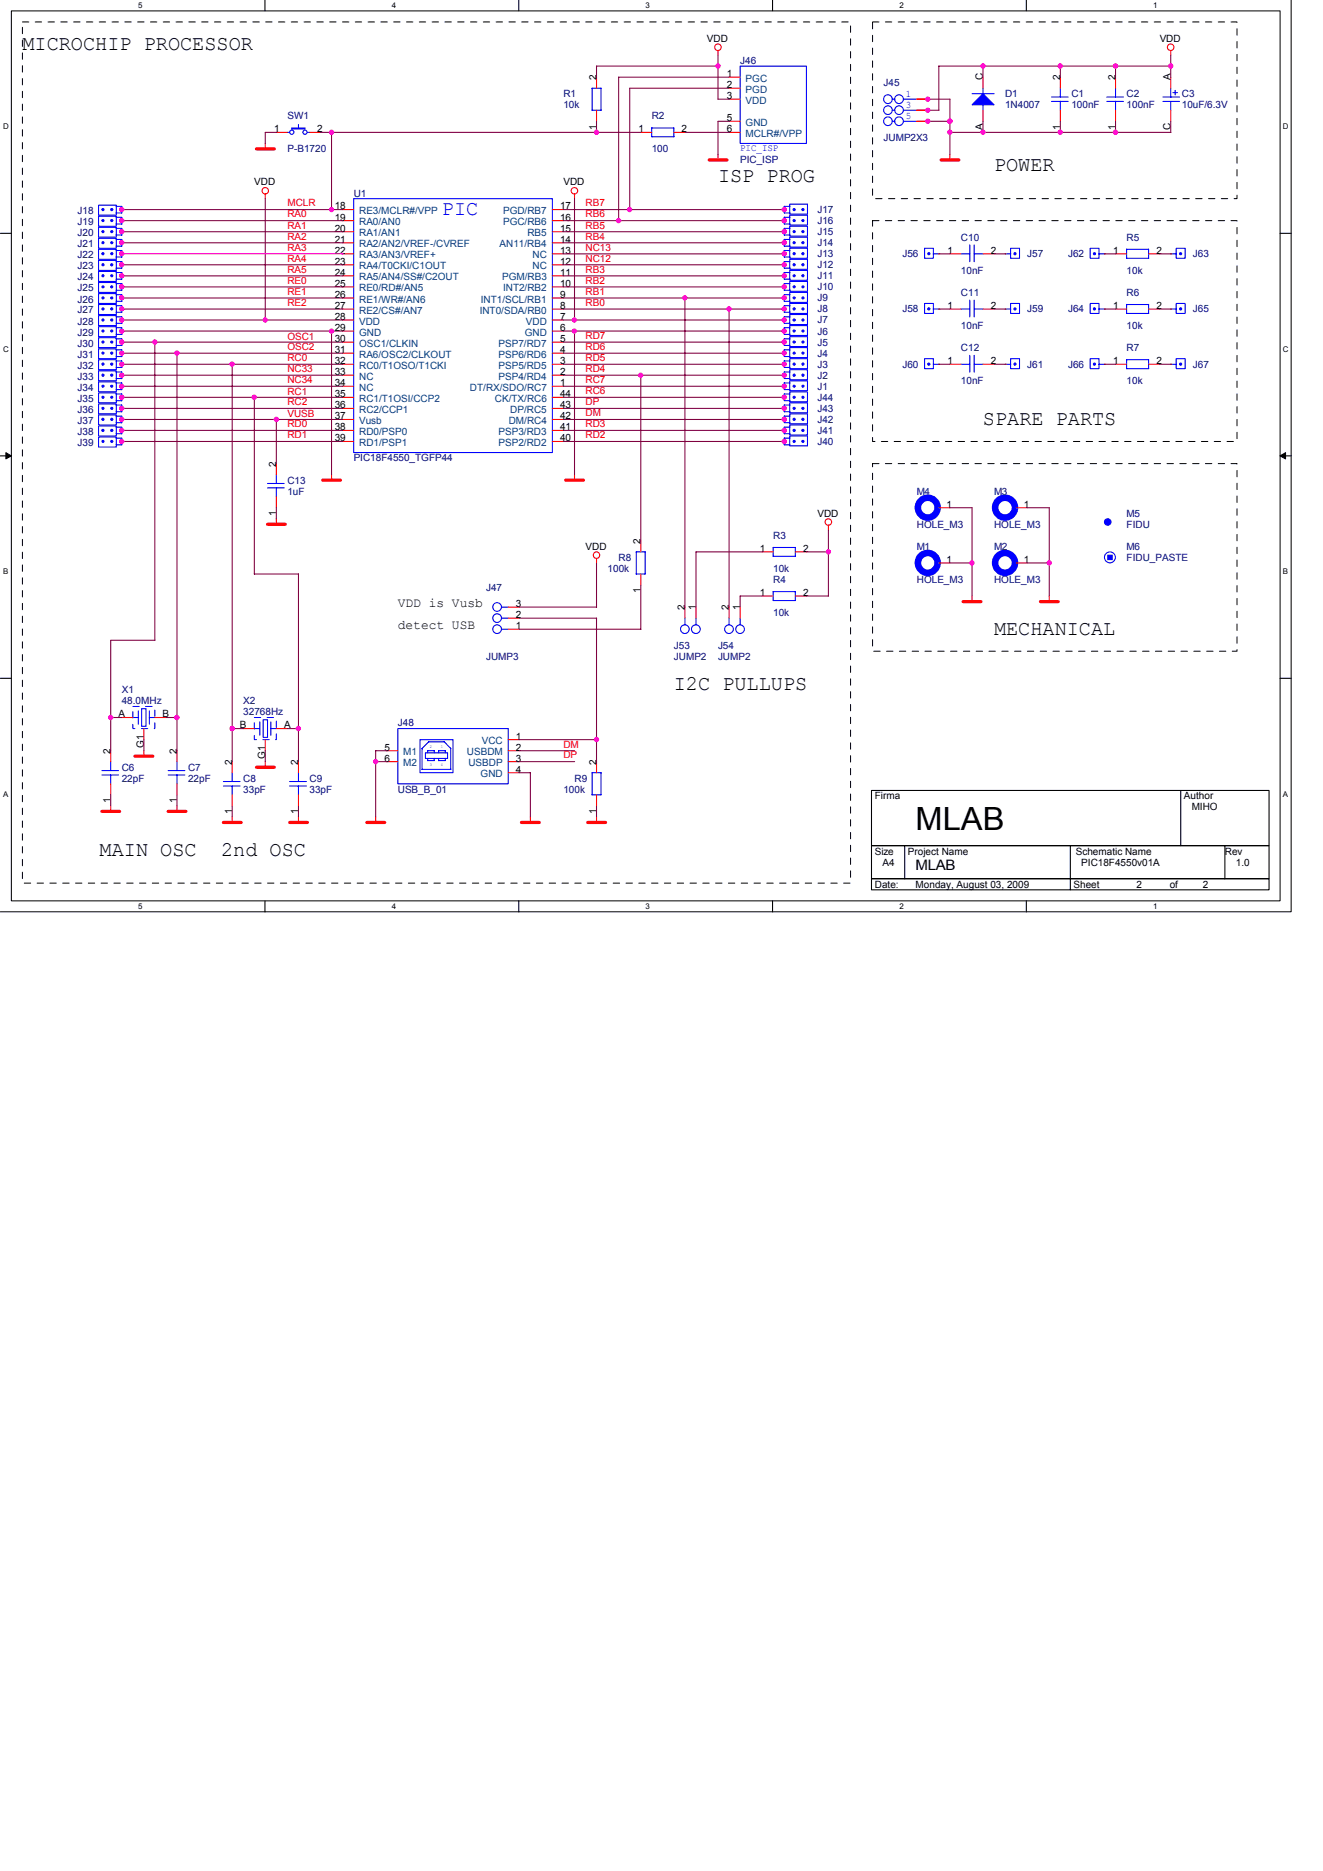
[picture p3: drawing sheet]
<svg xmlns="http://www.w3.org/2000/svg" width="210mm" height="297mm" viewBox="0 0 210 297" stroke-linecap="round" stroke-linejoin="round" font-family="sans-serif">
<defs><g id="words">
<text font-size="5.1" x="145.3" y="131.8">MLAB</text>
<g font-size="3.3">
<text x="3.6" y="7.9">MICROCHIP PROCESSOR</text>
<text x="114" y="28.9">ISP PROG</text>
<text x="157.8" y="27.2">POWER</text>
<text x="156" y="67.5">SPARE PARTS</text>
<text x="157.8" y="100.8">MECHANICAL</text>
<text x="107" y="109.6">I2C PULLUPS</text>
<text x="15.8" y="135.8">MAIN OSC</text>
<text x="35.1" y="135.8">2nd OSC</text>
</g>
<text font-size="3.3" fill="#00f" x="70.2" y="34.2">PIC</text>
<text font-size="2.3" x="145.3" y="138">MLAB</text>
<g font-size="2.1">
<text x="63.1" y="96.3">VDD is Vusb</text>
<text x="63.1" y="99.8">detect USB</text>
</g>
<g font-size="1.6">
<text x="112.2" y="6.7">VDD</text>
<text x="184.1" y="6.7">VDD</text>
<text x="94.7" y="12.8" transform="rotate(-90 94.7 12.8)">2</text>
<text x="115.4" y="12.2">1</text>
<text x="115.4" y="14">2</text>
<text x="115.4" y="15.7">3</text>
<text x="156" y="12.8" transform="rotate(-90 156 12.8)">C</text>
<text x="168.3" y="12.8" transform="rotate(-90 168.3 12.8)">2</text>
<text x="177" y="12.8" transform="rotate(-90 177 12.8)">2</text>
<text x="185.8" y="12.8" transform="rotate(-90 185.8 12.8)">A</text>
<text x="43.5" y="21">1</text>
<text x="50.4" y="21">2</text>
<text x="94.7" y="20.6" transform="rotate(-90 94.7 20.6)">1</text>
<text x="101.3" y="21">1</text>
<text x="108.2" y="21">2</text>
<text x="115.4" y="19.2">5</text>
<text x="115.4" y="21">6</text>
<text x="156" y="20.6" transform="rotate(-90 156 20.6)">A</text>
<text x="168.3" y="20.6" transform="rotate(-90 168.3 20.6)">1</text>
<text x="177" y="20.6" transform="rotate(-90 177 20.6)">1</text>
<text x="185.8" y="20.6" transform="rotate(-90 185.8 20.6)">C</text>
<text x="40.4" y="29.4">VDD</text>
<text x="89.4" y="29.4">VDD</text>
<text x="53.1" y="33.2">18</text>
<text x="53.1" y="35">19</text>
<text x="88.9" y="35">16</text>
<text x="88.9" y="33.2">17</text>
<text x="53.1" y="36.8">20</text>
<text x="53.1" y="38.5">21</text>
<text x="53.1" y="40.3">22</text>
<text x="88.9" y="38.5">14</text>
<text x="88.9" y="36.8">15</text>
<text x="88.9" y="40.3">13</text>
<text x="150.4" y="40.3">1</text>
<text x="157.3" y="40.3">2</text>
<text x="176.7" y="40.3">1</text>
<text x="183.5" y="40.3">2</text>
<text x="53.1" y="42">23</text>
<text x="53.1" y="43.8">24</text>
<text x="53.1" y="45.5">25</text>
<text x="53.1" y="47.3">26</text>
<text x="88.9" y="47.3">9</text>
<text x="88.9" y="45.5">10</text>
<text x="88.9" y="43.8">11</text>
<text x="88.9" y="42">12</text>
<text x="53.1" y="49">27</text>
<text x="53.1" y="50.8">28</text>
<text x="53.1" y="52.5">29</text>
<text x="88.9" y="52.5">6</text>
<text x="88.9" y="50.8">7</text>
<text x="88.9" y="49">8</text>
<text x="150.4" y="49">1</text>
<text x="157.3" y="49">2</text>
<text x="176.7" y="49">1</text>
<text x="183.5" y="49">2</text>
<text x="53.1" y="54.3">30</text>
<text x="53.1" y="56">31</text>
<text x="53.1" y="57.8">32</text>
<text x="53.1" y="59.5">33</text>
<text x="88.9" y="59.5">2</text>
<text x="88.9" y="57.8">3</text>
<text x="88.9" y="56">4</text>
<text x="88.9" y="54.3">5</text>
<text x="150.4" y="57.8">1</text>
<text x="157.3" y="57.8">2</text>
<text x="176.7" y="57.8">1</text>
<text x="183.5" y="57.8">2</text>
<text x="53.1" y="63.1">35</text>
<text x="53.1" y="64.8">36</text>
<text x="53.1" y="61.3">34</text>
<text x="88.9" y="64.8">43</text>
<text x="88.9" y="63.1">44</text>
<text x="88.9" y="61.3">1</text>
<text x="53.1" y="66.6">37</text>
<text x="53.1" y="68.3">38</text>
<text x="53.1" y="70.1">39</text>
<text x="88.9" y="70.1">40</text>
<text x="88.9" y="68.3">41</text>
<text x="88.9" y="66.6">42</text>
<text x="43.8" y="74.1" transform="rotate(-90 43.8 74.1)">2</text>
<text x="43.8" y="81.9" transform="rotate(-90 43.8 81.9)">1</text>
<text x="129.7" y="82">VDD</text>
<text x="150.3" y="80.6">1</text>
<text x="162.5" y="80.6">1</text>
<text x="92.9" y="87.3">VDD</text>
<text x="101.7" y="86.4" transform="rotate(-90 101.7 86.4)">2</text>
<text x="120.6" y="87.6">1</text>
<text x="127.5" y="87.6">2</text>
<text x="150.3" y="89.3">1</text>
<text x="162.5" y="89.3">1</text>
<text x="101.7" y="94.2" transform="rotate(-90 101.7 94.2)">1</text>
<text x="120.6" y="94.6">1</text>
<text x="127.5" y="94.6">2</text>
<text x="81.9" y="99.9">1</text>
<text x="81.9" y="98.1">2</text>
<text x="81.9" y="96.3">3</text>
<text x="108.7" y="96.9" transform="rotate(-90 108.7 96.9)">2</text>
<text x="110.5" y="96.9" transform="rotate(-90 110.5 96.9)">1</text>
<text x="115.7" y="96.9" transform="rotate(-90 115.7 96.9)">2</text>
<text x="117.5" y="96.9" transform="rotate(-90 117.5 96.9)">1</text>
<text x="18.8" y="113.9">A</text>
<text x="25.8" y="113.9">B</text>
<text x="17.5" y="119.7" transform="rotate(-90 17.5 119.7)">2</text>
<text x="22.8" y="118.7" transform="rotate(-90 22.8 118.7)">G1</text>
<text x="28.1" y="119.7" transform="rotate(-90 28.1 119.7)">2</text>
<text x="38.1" y="115.6">B</text>
<text x="45.1" y="115.6">A</text>
<text x="61" y="119.1">5</text>
<text x="81.9" y="117.4">1</text>
<text x="81.9" y="119.1">2</text>
<text x="36.8" y="121.4" transform="rotate(-90 36.8 121.4)">2</text>
<text x="42.1" y="120.5" transform="rotate(-90 42.1 120.5)">G1</text>
<text x="47.4" y="121.4" transform="rotate(-90 47.4 121.4)">2</text>
<text x="61" y="120.9">6</text>
<text x="81.9" y="120.9">3</text>
<text x="81.9" y="122.6">4</text>
<text x="94.7" y="121.4" transform="rotate(-90 94.7 121.4)">2</text>
<text x="17.5" y="127.5" transform="rotate(-90 17.5 127.5)">1</text>
<text x="28.1" y="127.5" transform="rotate(-90 28.1 127.5)">1</text>
<text x="36.8" y="129.3" transform="rotate(-90 36.8 129.3)">1</text>
<text x="47.4" y="129.3" transform="rotate(-90 47.4 129.3)">1</text>
<text x="94.7" y="129.3" transform="rotate(-90 94.7 129.3)">1</text>
<text x="138.9" y="126.9">Firma</text>
<text x="187.9" y="126.9">Author</text>
<text x="189.2" y="128.6">MIHO</text>
<text x="138.9" y="135.7">Size</text>
<text x="140.1" y="137.4">A4</text>
<text x="144.1" y="135.7">Project Name</text>
<text x="170.8" y="135.7">Schematic Name</text>
<text x="171.6" y="137.4">PIC18F4550v01A</text>
<text x="194.4" y="135.7">Rev</text>
<text x="196.2" y="137.4">1.0</text>
<text x="138.9" y="140.9">Date:</text>
<text x="145.3" y="140.9">Monday, August 03, 2009</text>
<text x="170.4" y="140.9">Sheet</text>
<text x="180.4" y="140.9">2</text>
<text x="185.7" y="140.9">of</text>
<text x="190.9" y="140.9">2</text>
</g>
<g font-size="1.6" fill="#000080">
<text x="117.5" y="10.2">J46</text>
<text x="89.4" y="15.4">R1</text>
<text x="89.4" y="17.2">10k</text>
<text x="140.3" y="13.7">J45</text>
<text x="159.5" y="15.4">D1</text>
<text x="159.5" y="17.2">1N4007</text>
<text x="170.1" y="15.4">C1</text>
<text x="170.1" y="17.2">100nF</text>
<text x="178.8" y="15.4">C2</text>
<text x="178.8" y="17.2">100nF</text>
<text x="187.6" y="15.4">C3</text>
<text x="187.6" y="17.2">10uF/6.3V</text>
<text x="45.6" y="18.9">SW1</text>
<text x="103.4" y="18.9">R2</text>
<text x="140.3" y="22.4">JUMP2X3</text>
<text x="45.6" y="24.2">P-B1720</text>
<text x="103.4" y="24.2">100</text>
<text x="117.5" y="25.9">PIC_ISP</text>
<text x="12.3" y="34">J18</text>
<text x="12.3" y="35.7">J19</text>
<text x="56.1" y="31.2">U1</text>
<text x="129.7" y="33.8">J17</text>
<text x="129.7" y="35.6">J16</text>
<text x="12.3" y="37.5">J20</text>
<text x="12.3" y="39.3">J21</text>
<text x="12.3" y="41">J22</text>
<text x="129.7" y="37.3">J15</text>
<text x="129.7" y="39.1">J14</text>
<text x="129.7" y="40.8">J13</text>
<text x="143.2" y="40.8">J56</text>
<text x="152.5" y="38.2">C10</text>
<text x="163.1" y="40.8">J57</text>
<text x="169.5" y="40.8">J62</text>
<text x="178.8" y="38.2">R5</text>
<text x="189.3" y="40.8">J63</text>
<text x="12.3" y="46.3">J25</text>
<text x="12.3" y="42.8">J23</text>
<text x="12.3" y="44.5">J24</text>
<text x="129.7" y="46.1">J10</text>
<text x="129.7" y="47.8">J9</text>
<text x="129.7" y="42.6">J12</text>
<text x="129.7" y="44.3">J11</text>
<text x="152.5" y="43.5">10nF</text>
<text x="152.5" y="47">C11</text>
<text x="178.8" y="43.5">10k</text>
<text x="178.8" y="47">R6</text>
<text x="12.3" y="48">J26</text>
<text x="12.3" y="51.5">J28</text>
<text x="12.3" y="53.3">J29</text>
<text x="12.3" y="49.8">J27</text>
<text x="129.7" y="53.1">J6</text>
<text x="129.7" y="51.3">J7</text>
<text x="129.7" y="49.6">J8</text>
<text x="143.2" y="49.6">J58</text>
<text x="152.5" y="52.2">10nF</text>
<text x="163.1" y="49.6">J59</text>
<text x="169.5" y="49.6">J64</text>
<text x="178.8" y="52.2">10k</text>
<text x="189.3" y="49.6">J65</text>
<text x="12.3" y="55">J30</text>
<text x="12.3" y="56.8">J31</text>
<text x="12.3" y="58.5">J32</text>
<text x="129.7" y="56.6">J4</text>
<text x="129.7" y="58.4">J3</text>
<text x="129.7" y="54.9">J5</text>
<text x="143.2" y="58.4">J60</text>
<text x="152.5" y="55.7">C12</text>
<text x="163.1" y="58.4">J61</text>
<text x="169.5" y="58.4">J66</text>
<text x="178.8" y="55.7">R7</text>
<text x="189.3" y="58.4">J67</text>
<text x="12.3" y="62">J34</text>
<text x="12.3" y="63.8">J35</text>
<text x="12.3" y="65.5">J36</text>
<text x="12.3" y="60.3">J33</text>
<text x="129.7" y="60.1">J2</text>
<text x="129.7" y="61.9">J1</text>
<text x="129.7" y="63.6">J44</text>
<text x="129.7" y="65.4">J43</text>
<text x="152.5" y="61">10nF</text>
<text x="178.8" y="61">10k</text>
<text x="12.3" y="69">J38</text>
<text x="12.3" y="67.3">J37</text>
<text x="12.3" y="70.8">J39</text>
<text x="129.7" y="67.1">J42</text>
<text x="129.7" y="70.6">J40</text>
<text x="129.7" y="68.9">J41</text>
<text x="45.6" y="76.8">C13</text>
<text x="56.1" y="73.3">PIC18F4550_TGFP44</text>
<text x="45.6" y="78.5">1uF</text>
<text x="145.5" y="78.5">M4</text>
<text x="145.5" y="83.8">HOLE_M3</text>
<text x="157.8" y="78.5">M3</text>
<text x="157.8" y="83.8">HOLE_M3</text>
<text x="178.8" y="82">M5</text>
<text x="178.8" y="83.8">FIDU</text>
<text x="98.2" y="89">R8</text>
<text x="122.7" y="85.5">R3</text>
<text x="145.5" y="87.3">M1</text>
<text x="157.8" y="87.3">M2</text>
<text x="178.8" y="87.3">M6</text>
<text x="178.8" y="89">FIDU_PASTE</text>
<text x="77.2" y="93.8">J47</text>
<text x="96.4" y="90.8">100k</text>
<text x="122.7" y="90.8">10k</text>
<text x="122.7" y="92.5">R4</text>
<text x="145.5" y="92.5">HOLE_M3</text>
<text x="157.8" y="92.5">HOLE_M3</text>
<text x="122.7" y="97.8">10k</text>
<text x="77.2" y="104.8">JUMP3</text>
<text x="107" y="103.1">J53</text>
<text x="107" y="104.8">JUMP2</text>
<text x="114" y="103.1">J54</text>
<text x="114" y="104.8">JUMP2</text>
<text x="19.3" y="110.1">X1</text>
<text x="19.3" y="111.8">48.0MHz</text>
<text x="38.6" y="111.8">X2</text>
<text x="38.6" y="113.6">32768Hz</text>
<text x="63.1" y="115.3">J48</text>
<text x="19.3" y="122.3">C6</text>
<text x="19.3" y="124.1">22pF</text>
<text x="29.8" y="122.3">C7</text>
<text x="29.8" y="124.1">22pF</text>
<text x="38.6" y="124.1">C8</text>
<text x="38.6" y="125.8">33pF</text>
<text x="49.1" y="124.1">C9</text>
<text x="49.1" y="125.8">33pF</text>
<text x="63.1" y="125.8">USB_B_01</text>
<text x="89.4" y="125.8">100k</text>
<text x="91.2" y="124.1">R9</text>
</g>
<g font-size="1.6" fill="#004080">
<text x="118.4" y="13">PGC</text>
<text x="118.4" y="14.7">PGD</text>
<text x="118.4" y="16.5">VDD</text>
<text x="118.4" y="20">GND</text>
<text x="118.4" y="21.7">MCLR#/VPP</text>
<text x="57" y="34">RE3/MCLR#/VPP</text>
<text x="57" y="35.7">RA0/AN0</text>
<text x="79.8" y="35.7">PGC/RB6</text>
<text x="79.8" y="34">PGD/RB7</text>
<text x="57" y="37.5">RA1/AN1</text>
<text x="57" y="39.3">RA2/AN2/VREF-/CVREF</text>
<text x="57" y="41">RA3/AN3/VREF+</text>
<text x="79.3" y="39.3">AN11/RB4</text>
<text x="83.7" y="37.5">RB5</text>
<text x="84.5" y="41">NC</text>
<text x="57" y="42.8">RA4/T0CKI/C1OUT</text>
<text x="57" y="44.5">RA5/AN4/SS#/C2OUT</text>
<text x="57" y="46.3">RE0/RD#/AN5</text>
<text x="79.7" y="44.5">PGM/RB3</text>
<text x="79.8" y="46.3">INT2/RB2</text>
<text x="84.5" y="42.8">NC</text>
<text x="57" y="48">RE1/WR#/AN6</text>
<text x="57" y="49.8">RE2/CS#/AN7</text>
<text x="57" y="51.5">VDD</text>
<text x="57" y="53.3">GND</text>
<text x="76.1" y="49.8">INT0/SDA/RB0</text>
<text x="76.3" y="48">INT1/SCL/RB1</text>
<text x="83.3" y="53.3">GND</text>
<text x="83.5" y="51.5">VDD</text>
<text x="57" y="55">OSC1/CLKIN</text>
<text x="57" y="56.8">RA6/OSC2/CLKOUT</text>
<text x="57" y="58.5">RC0/T1OSO/T1CKI</text>
<text x="79.1" y="58.5">PSP5/RD5</text>
<text x="79.1" y="56.8">PSP6/RD6</text>
<text x="79.1" y="55">PSP7/RD7</text>
<text x="57" y="63.8">RC1/T1OSI/CCP2</text>
<text x="57" y="65.6">RC2/CCP1</text>
<text x="57" y="60.3">NC</text>
<text x="57" y="62">NC</text>
<text x="74.6" y="62">DT/RX/SDO/RC7</text>
<text x="78.6" y="63.8">CK/TX/RC6</text>
<text x="79.1" y="60.3">PSP4/RD4</text>
<text x="81" y="65.6">DP/RC5</text>
<text x="57" y="67.3">Vusb</text>
<text x="57" y="69">RD0/PSP0</text>
<text x="57" y="70.8">RD1/PSP1</text>
<text x="79.1" y="70.8">PSP2/RD2</text>
<text x="79.1" y="69">PSP3/RD3</text>
<text x="80.8" y="67.3">DM/RC4</text>
<text x="64" y="119.9">M1</text>
<text x="74.1" y="119.9">USBDM</text>
<text x="76.5" y="118.1">VCC</text>
<text x="64" y="121.6">M2</text>
<text x="74.3" y="121.6">USBDP</text>
<text x="76.3" y="123.4">GND</text>
</g>
<g font-size="1.6" fill="#00f">
<text x="143.8" y="15.4">1</text>
<text x="143.8" y="17.2">3</text>
<text x="143.8" y="18.9">5</text>
<text x="117.5" y="24">PIC_ISP</text>
</g>
<g font-size="1.6" fill="#f00">
<text x="45.6" y="34.5">RA0</text>
<text x="45.6" y="32.8">MCLR</text>
<text x="92.9" y="34.5">RB6</text>
<text x="92.9" y="32.8">RB7</text>
<text x="45.6" y="41.5">RA4</text>
<text x="45.6" y="39.8">RA3</text>
<text x="45.6" y="38">RA2</text>
<text x="45.6" y="36.3">RA1</text>
<text x="92.9" y="38">RB4</text>
<text x="92.9" y="41.5">NC12</text>
<text x="92.9" y="39.8">NC13</text>
<text x="92.9" y="36.3">RB5</text>
<text x="45.6" y="46.8">RE1</text>
<text x="45.6" y="45">RE0</text>
<text x="45.6" y="43.3">RA5</text>
<text x="92.9" y="43.3">RB3</text>
<text x="92.9" y="45">RB2</text>
<text x="92.9" y="46.8">RB1</text>
<text x="45.6" y="48.6">RE2</text>
<text x="45.6" y="54">OSC1</text>
<text x="92.9" y="48.6">RB0</text>
<text x="92.9" y="53.8">RD7</text>
<text x="45.6" y="55.6">OSC2</text>
<text x="45.6" y="59.1">NC33</text>
<text x="45.6" y="57.3">RC0</text>
<text x="92.9" y="57.3">RD5</text>
<text x="92.9" y="59.1">RD4</text>
<text x="92.9" y="55.6">RD6</text>
<text x="45.6" y="60.8">NC34</text>
<text x="45.6" y="64.3">RC2</text>
<text x="45.6" y="62.7">RC1</text>
<text x="92.9" y="62.6">RC6</text>
<text x="92.9" y="64.3">DP</text>
<text x="92.9" y="60.8">RC7</text>
<text x="45.6" y="69.6">RD1</text>
<text x="45.6" y="67.8">RD0</text>
<text x="45.6" y="66.2">VUSB</text>
<text x="92.9" y="69.6">RD2</text>
<text x="92.9" y="67.8">RD3</text>
<text x="92.9" y="66.1">DM</text>
<text x="89.4" y="118.7">DM</text>
<text x="89.4" y="120.4">DP</text>
</g>
<g font-size="1.3">
<text x="21.9" y="1.3">5</text>
<text x="62.2" y="1.3">4</text>
<text x="102.5" y="1.3">3</text>
<text x="142.8" y="1.3">2</text>
<text x="183" y="1.3">1</text>
<text x=".5" y="20.5">D</text>
<text x="203.6" y="20.5">D</text>
<text x=".5" y="55.8">C</text>
<text x="203.6" y="55.8">C</text>
<text x=".5" y="91.1">B</text>
<text x="203.6" y="91.1">B</text>
<text x=".5" y="126.4">A</text>
<text x="203.6" y="126.4">A</text>
<text x="21.9" y="144.3">5</text>
<text x="62.2" y="144.3">4</text>
<text x="102.5" y="144.3">3</text>
<text x="142.8" y="144.3">2</text>
<text x="183" y="144.3">1</text>
</g>
<g font-size=".7" fill="#00f">
<text x="68.2" y="118.7">2</text>
<text x="70" y="118.7">1</text>
<text x="68.2" y="121.7">3</text>
<text x="70" y="121.7">4</text>
</g>
</g></defs>
<path d="M204.9 0v144.7h-204.9M1.8 1.7h201.4v141.3h-201.4z" fill="none" stroke="#000" stroke-width=".16"/>
<g fill="#fff">
<path d="M21.9 .2h.7v1.4h-.7z"/>
<path d="M21.9 143.2h.7v1.4h-.7z"/>
</g>
<path d="M42.1 0v1.7M42.1 143v1.8" fill="none" stroke="#000" stroke-width=".17"/>
<g fill="#fff">
<path d="M62.2 .2h.7v1.4h-.7z"/>
<path d="M62.2 143.2h.7v1.4h-.7z"/>
</g>
<path d="M82.3 0v1.7M82.3 143v1.8" fill="none" stroke="#000" stroke-width=".17"/>
<g fill="#fff">
<path d="M102.5 .2h.7v1.4h-.7z"/>
<path d="M102.5 143.2h.7v1.4h-.7z"/>
</g>
<path d="M122.6 0v1.7M122.6 143v1.8" fill="none" stroke="#000" stroke-width=".17"/>
<g fill="#fff">
<path d="M142.8 .2h.6v1.4h-.6z"/>
<path d="M142.8 143.2h.6v1.4h-.6z"/>
</g>
<path d="M162.9 0v1.7M162.9 143v1.8" fill="none" stroke="#000" stroke-width=".17"/>
<g fill="#fff">
<path d="M183 .2h.7v1.4h-.7z"/>
<path d="M183 143.2h.7v1.4h-.7z"/>
<path d="M.5 19.4h.9v1.4h-.9z"/>
<path d="M203.6 19.4h.9v1.4h-.9z"/>
<path d="M.5 54.7h.9v1.4h-.9z"/>
<path d="M203.6 54.7h.9v1.4h-.9z"/>
</g>
<path d="M0 37h1.8M203.2 37h1.7" fill="none" stroke="#000" stroke-width=".17"/>
<g fill="#fff">
<path d="M.5 90h.8v1.4h-.8z"/>
<path d="M203.6 90h.9v1.4h-.9z"/>
</g>
<path d="M0 72.4h1.8M203.2 72.4h1.7" fill="none" stroke="#000" stroke-width=".17"/>
<path d="M.9 71.9l.9 .5-.9 .5zM203.2 72.4l.9-.5v1z" fill="#000" stroke="#000" stroke-width=".16"/>
<g fill="#fff">
<path d="M.5 125.3h.8v1.4h-.8z"/>
<path d="M203.6 125.3h.9v1.4h-.9z"/>
</g>
<path d="M0 107.7h1.8M203.2 107.7h1.7M138.3 125.5h63.1v8.7h-63.1zM138.3 134.2h63.1v5.3h-63.1zM138.3 139.5h63.1v1.7h-63.1zM143.6 134.2v5.3M169.9 134.2v7.1M187.4 125.5v8.8M194.4 134.2v5.3" fill="none" stroke="#000" stroke-width=".17"/>
<path d="M3.6 3.5h131.4v136.7h-131.4v-136.7M138.5 3.5h57.9v28h-57.9v-28M138.5 35h57.9v35.1h-57.9v-35.1M138.5 73.6h57.9v29.8h-57.9v-29.8" fill="none" stroke="#000" stroke-width=".16" stroke-dasharray="1 1 1 1 1 1 1 1"/>
<g fill="none" stroke="#f00" stroke-width=".17">
<path d="M94.7 12.2v1.8M94.7 17.5v1.8M114 8v.7M115.7 12.2h1.8M115.7 14h1.8M115.7 15.7h1.8M115.7 19.3h1.8M145.5 15.7h1.8M145.5 19.3h1.8M145.5 17.5h1.8M156 12.2v1.8M156 17.5v1.8"/>
<path d="M168.3 12.2v1.8M168.3 17.5v1.8M177.1 12.2v1.8M177.1 17.5v1.8M185.8 8v.7M185.8 12.2v1.8M185.8 17.5v1.8M19.3 33.3h.1M19.3 35h.1M19.3 36.8h.1M19.3 38.5h.1M42.1 22.8v.9"/>
<path d="M42.1 30.8v.7M43.9 21h1.7M49.1 21h1.8M54.4 33.3h1.7M54.4 35h1.7M54.4 36.8h1.7M54.4 38.5h1.7M87.7 33.3h1.7M87.7 35h1.7M87.7 36.8h1.7M87.7 38.5h1.7M91.2 30.8v.7"/>
<path d="M101.7 21h1.7M107 21h1.7M114 24.5v.9M115.7 21h1.8M124.5 33.3h.1M124.5 35h.1M124.5 36.8h.1M124.5 38.5h.1M150.8 24.5v.9M19.3 47.3h.1M19.3 45.5h.1M19.3 50.8h.1"/>
<path d="M19.3 52.6h.1M19.3 54.3h.1M19.3 56.1h.1M19.3 42h.1M19.3 57.8h.1M19.3 40.3h.1M19.3 49.1h.1M19.3 59.6h.1M19.3 43.8h.1M54.4 40.3h1.7M54.4 49.1h1.7M54.4 57.8h1.7"/>
<path d="M54.4 42h1.7M54.4 43.8h1.7M54.4 45.5h1.7M54.4 47.3h1.7M54.4 50.8h1.7M54.4 52.6h1.7M54.4 54.3h1.7M54.4 56.1h1.7M54.4 59.6h1.7M87.7 40.3h1.7M87.7 49.1h1.7M87.7 57.8h1.7"/>
<path d="M87.7 42h1.7M87.7 43.8h1.7M87.7 45.5h1.7M87.7 47.3h1.7M87.7 50.8h1.7M87.7 52.6h1.7M87.7 54.3h1.7M87.7 56.1h1.7M87.7 59.6h1.7M124.5 56.1h.1M124.5 52.6h.1M124.5 57.8h.1"/>
<path d="M124.5 45.5h.1M124.5 59.6h.1M124.5 47.3h.1M124.5 54.3h.1M124.5 50.8h.1M124.5 49.1h.1M124.5 40.3h.1M124.5 42h.1M124.5 43.8h.1M149 49.1h.1M149 57.8h.1M149 40.3h.1"/>
<path d="M150.8 40.3h1.7M150.8 49.1h1.7M150.8 57.8h1.7M156 40.3h1.8M156 49.1h1.8M156 57.8h1.8M159.5 49.1h.1M159.5 57.8h.1M159.5 40.3h.1M175.3 49.1h.1M175.3 40.3h.1M175.3 57.8h.1"/>
<path d="M177.1 40.3h1.7M177.1 49.1h1.7M177.1 57.8h1.7M182.3 40.3h1.8M182.3 49.1h1.8M182.3 57.8h1.8M185.8 49.1h.1M185.8 57.8h.1M185.8 40.3h.1M19.3 61.3h.1M19.3 63.1h.1M19.3 64.8h.1"/>
<path d="M19.3 68.3h.1M19.3 66.6h.1M19.3 70.1h.1M43.9 73.6v1.8M43.9 78.8v1.8M52.6 75.4v.8M54.4 63.1h1.7M54.4 64.8h1.7M54.4 66.6h1.7M54.4 68.3h1.7M54.4 70.1h1.7M54.4 61.3h1.7"/>
<path d="M87.7 63.1h1.7M87.7 64.8h1.7M87.7 66.6h1.7M87.7 68.3h1.7M87.7 70.1h1.7M87.7 61.3h1.7M91.2 75.4v.8M124.5 61.3h.1M124.5 63.1h.1M124.5 66.6h.1M124.5 64.8h.1M124.5 70.1h.1"/>
<path d="M124.5 68.3h.1M43.9 82.4v.8M80.7 99.9h1.7M80.7 98.1h1.7M80.7 96.4h1.7M94.7 88.6v.8M101.7 85.8v1.8M101.7 91.1v1.8M108.7 96.4v1.7M110.5 96.4v1.7M115.7 96.4v1.7M117.5 96.4v1.7"/>
<path d="M121 87.6h1.7M121 94.6h1.7M126.2 87.6h1.8M126.2 94.6h1.8M131.5 83.4v.7M149 80.6h1.8M149 89.4h1.8M154.3 94.6v.9M161.3 80.6h1.8M161.3 89.4h1.8M166.5 94.6v.9M17.6 119.2v1.7"/>
<path d="M19.3 113.9h1.8M22.8 115.7v1.7M22.8 119.2v.9M24.6 113.9h1.7M28.1 119.2v1.7M38.6 115.7h1.8M42.1 117.4v1.8M43.9 115.7h1.7M61.4 119.2h1.7M80.7 117.4h1.7M80.7 119.2h1.7M17.6 124.4v1.8"/>
<path d="M17.6 127.9v.9M28.1 124.4v1.8M28.1 127.9v.9M36.9 120.9v1.8M36.9 126.2v1.7M36.9 129.7v.9M42.1 120.9v.9M47.4 120.9v1.8M47.4 126.2v1.7M47.4 129.7v.9M59.6 129.7v.9M61.4 120.9h1.7"/>
<path d="M80.7 120.9h1.7M80.7 122.7h1.7M84.2 129.7v.9M94.7 120.9v1.8M94.7 126.2v1.7M94.7 129.7v.9"/>
<circle cx="114" cy="7.5" r=".52"/>
<circle cx="185.8" cy="7.5" r=".52"/>
<circle cx="42.1" cy="30.3" r=".51"/>
<circle cx="91.2" cy="30.3" r=".52"/>
<circle cx="94.7" cy="88.1" r=".52"/>
<circle cx="131.5" cy="82.9" r=".52"/>
</g>
<g fill="none" stroke="#f00" stroke-width=".51">
<path d="M40.7 23.6h2.8M112.6 25.4h2.8M149.4 25.4h2.8M51.2 76.2h2.8M89.8 76.2h2.8M42.5 83.2h2.8M152.9 95.5h2.8M165.2 95.5h2.8M16.2 128.8h2.8M21.4 120h2.9M26.7 128.8h2.8M35.5 130.6h2.8"/>
<path d="M40.7 121.8h2.8M46 130.6h2.8M58.2 130.6h2.9M82.8 130.6h2.8M93.3 130.6h2.8"/>
</g>
<g fill="none" stroke="#00f" stroke-width=".17">
<path d="M47.4 19.8v.5M95.4 14h-1.4v3.5M95.4 14v3.5h-1.4M117.5 10.5h10.5v12.3h-10.5zM141.6 17.5h.4M141.6 15.7h.4M141.6 19.3h.4M143.4 17.5h2.1M143.4 15.7h2.1M143.4 19.3h2.1M154.3 14.9h3.5M156 14v.9"/>
<path d="M156 16.6v.9M166.9 15.4h2.7M166.9 16.1h2.7M168.3 14v1.4M168.3 16.1v1.4M175.7 15.4h2.6M175.7 16.1h2.6M177.1 14v1.4M177.1 16.1v1.4M184.6 15.4h2.6M184.6 16.1h2.6M185.8 14v1.4"/>
<path d="M185.8 16.1v1.4M186.2 14.7h.7M186.5 14.3v.8M15.6 32.6h2.9v1.6h-2.9zM15.6 34.3h2.9v1.6h-2.9zM15.6 36.1h2.9v1.6h-2.9zM15.6 37.8h2.9v1.6h-2.9zM15.6 39.6h2.9v1.6h-2.9zM18.4 32.8h.9v1h-.9M18.4 34.5h.9v1.1M18.4 36.3h.9v1M18.4 38h.9v1.1h-.9"/>
<path d="M18.4 39.8h.9v1M18.4 35.6h.9M18.4 37.3h.9M45.6 21h.4M48.8 21h.4M56.1 31.5h31.6v40.3h-31.6zM103.4 20.3h3.6M103.4 20.3v1.4h3.6M107 20.3v1.4M124.5 32.7v1.1h.9M124.5 36.2v1.1h.9M124.5 38v1.1h.9"/>
<path d="M124.5 32.8h.9M124.5 36.3h.9M124.5 38h.9M125.4 32.4h2.8v1.6h-2.8zM125.4 34.2h2.8v1.5h-2.8zM125.4 35.9h2.8v1.6h-2.8zM125.4 37.7h2.8v1.5h-2.8zM125.4 39.4h2.8v1.6h-2.8zM125.4 34.5h-.9v1.1h.9M125.4 39.8l-.9-.1v1.1h.9M146.8 39.4h1.4v1.6h-1.4zM153.9 38.9v2.6"/>
<path d="M154.6 38.9v2.6M160.4 39.4h1.4v1.6h-1.4zM173 39.4h1.4v1.6h-1.4zM186.7 39.4h1.4v1.6h-1.4zM15.6 46.6h2.9v1.6h-2.9zM15.6 44.8h2.9v1.6h-2.9zM15.6 50.1h2.9v1.6h-2.9zM15.6 51.9h2.9v1.5h-2.9zM15.6 53.6h2.9v1.6h-2.9zM15.6 55.4h2.9v1.5h-2.9zM15.6 41.3h2.9v1.6h-2.9zM15.6 57.1h2.9v1.6h-2.9z"/>
<path d="M15.6 48.3h2.9v1.6h-2.9zM15.6 58.9h2.9v1.5h-2.9zM15.6 43.1h2.9v1.6h-2.9zM18.4 41.5h.9v1.1h-.9M18.4 43.3h.9v1h-.9M18.4 45h.9v1.1M18.4 46.8h.9v1.1M18.4 48.5h.9v1.1M18.4 50.3h.9v1M18.4 52h.9v1.1h-.9M18.4 53.8h.9v1.1l-.9-.1M18.4 55.5h.9v1.1"/>
<path d="M18.4 57.3h.9v1.1l-.9-.1M18.4 59.1h.9v1M18.4 47.8h.9M18.4 56.6h.9M18.4 46.1h.9M18.4 51.3h.9M18.4 49.6h.9M18.4 40.8h.9M124.5 46.8v1h.9M124.5 46.8h.9M124.5 48.5v1.1h.9M124.5 52v1.1h.9"/>
<path d="M124.5 55.5v1.1h.9M124.5 57.3v1h.9M124.5 55.5h.9M124.5 52h.9M124.5 57.3h.9M124.5 48.5h.9M125.4 55.2h2.8v1.6h-2.8zM125.4 51.7h2.8v1.6h-2.8zM125.4 56.9h2.8v1.6h-2.8zM125.4 44.7h2.8v1.5h-2.8zM125.4 58.7h2.8v1.6h-2.8zM125.4 46.4h2.8v1.6h-2.8z"/>
<path d="M125.4 53.4h2.8v1.6h-2.8zM125.4 49.9h2.8v1.6h-2.8zM125.4 48.2h2.8v1.6h-2.8zM125.4 41.2h2.8v1.6h-2.8zM125.4 42.9h2.8v1.6h-2.8zM125.4 41.5h-.9v1.1h.9M125.4 43.3l-.9-.1v1.1h.9M125.4 45h-.9v1.1h.9M125.4 50.3h-.9v1h.9M125.4 53.8h-.9v1h.9M125.4 59.1l-.9-.1v1.1h.9M146.8 48.2h1.4v1.6h-1.4z"/>
<path d="M146.8 56.9h1.4v1.6h-1.4zM148.1 49.1h.9M148.1 57.8h.9M148.1 40.3h.9M152.5 49.1h1.5M152.5 57.8h1.5M152.5 40.3h1.5M153.9 47.6v2.7M153.9 56.4v2.7M154.6 49.1h1.5M154.6 57.8h1.5M154.6 40.3h1.5"/>
<path d="M154.6 47.6v2.7M154.6 56.4v2.7M159.5 49.1h.9M159.5 57.8h.9M159.5 40.3h.9M160.4 48.2h1.4v1.6h-1.4zM160.4 56.9h1.4v1.6h-1.4zM173 48.2h1.4v1.6h-1.4zM173 56.9h1.4v1.6h-1.4zM174.4 49.1h.9M174.4 57.8h.9M174.4 40.3h.9"/>
<path d="M178.8 57.1h3.5M178.8 57.1v1.4h3.5M182.3 41v-1.4h-3.5v1.4h3.5M182.3 49.8v-1.5h-3.5v1.5h3.5M182.3 57.1v1.4M185.8 49.1h.9M185.8 57.8h.9M185.8 40.3h.9M186.7 48.2h1.4v1.6h-1.4zM186.7 56.9h1.4v1.6h-1.4zM15.6 60.6h2.9v1.6h-2.9zM15.6 62.4h2.9v1.5h-2.9z"/>
<path d="M15.6 64.1h2.9v1.6h-2.9zM15.6 67.6h2.9v1.6h-2.9zM15.6 65.9h2.9v1.6h-2.9zM15.6 69.4h2.9v1.6h-2.9zM18.4 60.8h.9v1.1l-.9-.1M18.4 62.5h.9v1.1h-.9M18.4 64.3h.9v1.1M18.4 66.1h.9v1h-.9M18.4 67.8h.9v1.1M18.4 69.6h.9v1M18.4 60.1h.9M18.4 65.4h.9"/>
<path d="M18.4 68.9h.9M18.4 70.6h.9M42.5 77.4h2.6M42.5 76.7h2.6M43.9 75.3v1.4M43.9 77.4v1.4M124.5 60.8v1h.9M124.5 60.8h.9M124.5 66v1.1h.9M124.5 67.8v1.1h.9M124.5 69.5v1.1h.9M124.5 67.8h.9"/>
<path d="M124.5 66.1h.9M124.5 69.6h.9M125.4 60.4h2.8v1.6h-2.8zM125.4 62.2h2.8v1.6h-2.8zM125.4 65.7h2.8v1.6h-2.8zM125.4 63.9h2.8v1.6h-2.8zM125.4 69.2h2.8v1.6h-2.8zM125.4 67.5h2.8v1.5h-2.8zM125.4 62.5h-.9v1.1h.9M125.4 64.3h-.9v1.1h.9M79.6 99.9h1.1M79.6 98.1h1.1"/>
<path d="M79.6 96.4h1.1M101 87.6h1.4M101 87.6v3.5M102.4 87.6v3.5h-1.4M108.7 98.1v1.1M110.5 98.1v1.1M115.7 98.1v1.1M117.5 98.1v1.1M122.7 86.9h3.5v1.4M122.7 93.9h3.5M122.7 86.9v1.4h3.6M122.7 93.9v1.4h3.6"/>
<path d="M126.2 93.9v1.4M148.8 80.6h.2M148.8 89.4h.2M161.1 80.6h.2M161.1 89.4h.2M21.1 113.9h.9M22 112.9v2.1M22.5 112.5h.7v2.8h-.7zM23.7 113.9h.9M23.7 112.8v2.2M40.3 115.7h.9M41.2 114.6v2.1"/>
<path d="M41.8 114.3h.7v2.8h-.7zM43 115.7h.9M43 114.6v2.1M63.1 115.7h17.6v8.7h-17.6zM66.7 117.4h5.2v5.3h-5.2zM67.5 119.5h3.5v.9h-3.5zM67.9 119.1v.4M67.9 119.2h1v.3M68 117.7h2.5M68.1 117.7l-1.1 1.1v3.4l4.6-.1M69.6 119.1v.4M69.6 119.2h1.1"/>
<path d="M70.5 117.7l1 1.1M70.7 119.2v.3M71.5 118.8v3.3M16.2 123h2.6M16.2 122.3h2.6M17.6 120.9v1.4M17.6 123v1.4M26.7 123h2.6M26.7 122.3h2.6M28.1 120.9v1.4M28.1 123v1.4M35.5 124.8h2.6"/>
<path d="M35.5 124.1h2.6M36.9 122.6v1.5M36.9 124.8v1.4M46 124.8h2.6M46 124.1h2.6M47.4 122.6v1.5M47.4 124.8v1.4M67.9 120.4v.4M68.9 120.4v.3h-1M69.6 120.4v.4M69.6 120.7h1.1M70.7 120.4v.3"/>
<path d="M94 122.7l1.4-.1v3.6h-1.4z"/>
<circle cx="140.9" cy="15.7" r=".7"/>
<circle cx="140.9" cy="19.2" r=".69"/>
<circle cx="140.9" cy="17.5" r=".69"/>
<circle cx="142.7" cy="15.7" r=".7"/>
<circle cx="142.7" cy="19.2" r=".69"/>
<circle cx="142.7" cy="17.5" r=".69"/>
<circle cx="46.3" cy="21" r=".34"/>
<circle cx="48.4" cy="21" r=".34"/>
<circle cx="78.9" cy="99.9" r=".69"/>
<circle cx="78.9" cy="98.1" r=".69"/>
<circle cx="78.9" cy="96.4" r=".69"/>
<circle cx="108.7" cy="99.9" r=".69"/>
<circle cx="110.5" cy="99.9" r=".7"/>
<circle cx="115.7" cy="99.9" r=".69"/>
<circle cx="117.5" cy="99.9" r=".69"/>
<circle cx="176.2" cy="88.5" r=".87"/>
</g>
<g fill="#00f" stroke="#00f" stroke-width=".17">
<path d="M17.6 47.2h.3v.2h-.3z" fill-rule="evenodd"/>
<path d="M16.2 47.2h.3v.2h-.3z" fill-rule="evenodd"/>
<path d="M17.6 61.2h.3v.2h-.3z" fill-rule="evenodd"/>
<path d="M16.2 61.2h.3v.2h-.3z" fill-rule="evenodd"/>
<path d="M156 14.9l1.8 1.7h-3.5z" fill-rule="evenodd"/>
<path d="M125.9 55.9h.3v.3h-.3z" fill-rule="evenodd"/>
<path d="M127.3 55.9h.3v.3h-.3z" fill-rule="evenodd"/>
<path d="M17.6 45.4h.3v.2h-.3z" fill-rule="evenodd"/>
<path d="M16.2 45.4h.3v.2h-.3z" fill-rule="evenodd"/>
<path d="M125.9 52.4h.3v.2h-.3z" fill-rule="evenodd"/>
<path d="M127.3 52.4h.3v.2h-.3z" fill-rule="evenodd"/>
<path d="M17.6 62.9h.3v.3h-.3z" fill-rule="evenodd"/>
<path d="M16.2 62.9h.3v.3h-.3z" fill-rule="evenodd"/>
<path d="M125.9 45.4h.3v.2h-.3z" fill-rule="evenodd"/>
<path d="M127.3 45.4h.3v.2h-.3z" fill-rule="evenodd"/>
<path d="M125.9 47.2h.3v.2h-.3z" fill-rule="evenodd"/>
<path d="M127.3 47.2h.3v.2h-.3z" fill-rule="evenodd"/>
<path d="M17.6 64.7h.3v.2h-.3z" fill-rule="evenodd"/>
<path d="M16.2 64.7h.3v.2h-.3z" fill-rule="evenodd"/>
<path d="M17.6 52.4h.3v.2h-.3z" fill-rule="evenodd"/>
<path d="M16.2 52.4h.3v.2h-.3z" fill-rule="evenodd"/>
<path d="M125.9 54.2h.3v.2h-.3z" fill-rule="evenodd"/>
<path d="M127.3 54.2h.3v.2h-.3z" fill-rule="evenodd"/>
<path d="M125.9 61.2h.3v.2h-.3z" fill-rule="evenodd"/>
<path d="M127.3 61.2h.3v.2h-.3z" fill-rule="evenodd"/>
<path d="M17.6 54.2h.3v.2h-.3z" fill-rule="evenodd"/>
<path d="M16.2 54.2h.3v.2h-.3z" fill-rule="evenodd"/>
<path d="M125.9 62.9h.3v.3h-.3z" fill-rule="evenodd"/>
<path d="M127.3 62.9h.3v.3h-.3z" fill-rule="evenodd"/>
<path d="M17.6 70h.3v.2h-.3z" fill-rule="evenodd"/>
<path d="M16.2 70h.3v.2h-.3z" fill-rule="evenodd"/>
<path d="M17.6 55.9h.3v.3h-.3z" fill-rule="evenodd"/>
<path d="M16.2 55.9h.3v.3h-.3z" fill-rule="evenodd"/>
<path d="M125.9 64.7h.3v.2h-.3z" fill-rule="evenodd"/>
<path d="M127.3 64.7h.3v.2h-.3z" fill-rule="evenodd"/>
<path d="M125.9 70h.3v.2h-.3z" fill-rule="evenodd"/>
<path d="M127.3 70h.3v.2h-.3z" fill-rule="evenodd"/>
<path d="M175.8 88.1h.7v.7h-.7z" fill-rule="evenodd"/>
<path d="M17.6 34.9h.3v.2h-.3z" fill-rule="evenodd"/>
<path d="M16.2 34.9h.3v.2h-.3z" fill-rule="evenodd"/>
<path d="M17.6 36.7h.3v.2h-.3z" fill-rule="evenodd"/>
<path d="M16.2 36.7h.3v.2h-.3z" fill-rule="evenodd"/>
<path d="M17.6 38.4h.3v.2h-.3z" fill-rule="evenodd"/>
<path d="M16.2 38.4h.3v.2h-.3z" fill-rule="evenodd"/>
<path d="M125.9 34.9h.3v.2h-.3z" fill-rule="evenodd"/>
<path d="M127.3 34.9h.3v.2h-.3z" fill-rule="evenodd"/>
<path d="M46.3 20.3h2.1v.2h-2.1z" fill-rule="evenodd"/>
<path d="M125.9 36.7h.3v.2h-.3z" fill-rule="evenodd"/>
<path d="M127.3 36.7h.3v.2h-.3z" fill-rule="evenodd"/>
<path d="M125.9 38.4h.3v.2h-.3z" fill-rule="evenodd"/>
<path d="M127.3 38.4h.3v.2h-.3z" fill-rule="evenodd"/>
<path d="M17.6 43.7h.3v.2h-.3z" fill-rule="evenodd"/>
<path d="M16.2 43.7h.3v.2h-.3z" fill-rule="evenodd"/>
<path d="M125.9 43.7h.3v.2h-.3z" fill-rule="evenodd"/>
<path d="M127.3 43.7h.3v.2h-.3z" fill-rule="evenodd"/>
<circle cx="147.4" cy="49" r=".17"/>
<circle cx="126.1" cy="57.8" r=".17"/>
<circle cx="127.5" cy="57.8" r=".17"/>
<circle cx="161.1" cy="49" r=".17"/>
<circle cx="17.7" cy="50.8" r=".17"/>
<circle cx="16.3" cy="50.8" r=".17"/>
<circle cx="126.1" cy="59.6" r=".17"/>
<circle cx="127.5" cy="59.6" r=".17"/>
<circle cx="161.1" cy="57.8" r=".17"/>
<circle cx="147.4" cy="57.8" r=".17"/>
<circle cx="17.7" cy="68.3" r=".17"/>
<circle cx="16.3" cy="68.3" r=".17"/>
<circle cx="17.7" cy="66.6" r=".17"/>
<circle cx="16.3" cy="66.6" r=".17"/>
<circle cx="175.8" cy="82.9" r=".52"/>
<circle cx="126.1" cy="50.8" r=".17"/>
<circle cx="127.5" cy="50.8" r=".17"/>
<circle cx="187.4" cy="49" r=".17"/>
<circle cx="126.1" cy="49" r=".17"/>
<circle cx="127.5" cy="49" r=".17"/>
<circle cx="187.4" cy="57.8" r=".17"/>
<circle cx="126.1" cy="66.6" r=".17"/>
<circle cx="127.5" cy="66.6" r=".17"/>
<circle cx="173.7" cy="49" r=".17"/>
<circle cx="173.7" cy="40.3" r=".17"/>
<circle cx="173.7" cy="57.8" r=".17"/>
<circle cx="17.7" cy="42" r=".17"/>
<circle cx="16.3" cy="42" r=".17"/>
<circle cx="187.4" cy="40.3" r=".17"/>
<circle cx="126.1" cy="68.3" r=".17"/>
<circle cx="127.5" cy="68.3" r=".17"/>
<circle cx="161.1" cy="40.3" r=".17"/>
<circle cx="17.7" cy="33.3" r=".17"/>
<circle cx="16.3" cy="33.3" r=".17"/>
<circle cx="126.1" cy="33.3" r=".17"/>
<circle cx="127.5" cy="33.3" r=".17"/>
<circle cx="17.7" cy="57.8" r=".17"/>
<circle cx="16.3" cy="57.8" r=".17"/>
<circle cx="147.4" cy="40.3" r=".17"/>
<circle cx="17.7" cy="40.3" r=".17"/>
<circle cx="16.3" cy="40.3" r=".17"/>
<circle cx="17.7" cy="49" r=".17"/>
<circle cx="16.3" cy="49" r=".17"/>
<circle cx="126.1" cy="40.3" r=".17"/>
<circle cx="127.5" cy="40.3" r=".17"/>
<circle cx="17.7" cy="59.6" r=".17"/>
<circle cx="16.3" cy="59.6" r=".17"/>
<circle cx="126.1" cy="42" r=".17"/>
<circle cx="127.5" cy="42" r=".17"/>
</g>
<g fill="none" stroke="#00f" stroke-width="1">
<circle cx="147.3" cy="89.3" r="1.57"/>
<circle cx="147.3" cy="80.6" r="1.57"/>
<circle cx="159.5" cy="89.4" r="1.58"/>
<circle cx="159.5" cy="80.6" r="1.58"/>
</g>
<path d="M21.1 112.1h3.5v3.6h-3.5v-3.6M40.4 113.9h3.5v3.5h-3.5v-3.5" fill="none" stroke="#00f" stroke-width=".16" stroke-dasharray="1 1 1 1 1 1 1 1"/>
<g fill="none" stroke="#800040" stroke-width=".17">
<path d="M94.7 19.3v1.7M114 8.7v7.1l1.7-.1M114 10.5h-19.3v1.8M115.7 19.3h-1.7v5.2M115.7 14h-15.7v19.3M115.7 12.2h-17.5v22.8M147.3 17.5h1.7M147.3 15.7h3.5v8.8M147.3 19.3h3.5M156 10.5v1.8M156 19.3v1.7M168.3 10.5v1.8"/>
<path d="M168.3 19.3v1.7M177.1 10.5v1.8M177.1 19.3v1.7M185.8 8.7v3.6M185.8 19.3v1.7M185.9 10.5h-36.9v7M19.3 38.5h35.1M19.3 35h35.1M19.3 33.3h35.1M19.3 36.8h35.1M42.1 31.5v19.3M43.9 21h-1.8v1.8"/>
<path d="M50.9 21h50.8M52.6 21v12.3M89.4 38.5h35.1M89.4 35h35.1M89.4 33.3h35.1M89.4 36.8h35.1M91.2 31.5v19.3M108.7 21h7M150.8 21h35.1M19.3 49.1h35.1M19.3 57.8h35.1M19.3 59.6h35.1"/>
<path d="M19.3 56.1h35.1M19.3 50.8h35.1M19.3 47.3h35.1M19.3 52.6h35.1M19.3 42h35.1M19.3 43.8h35.1M19.3 45.5h35.1M19.3 54.3h35.1M24.6 54.3v47.4M28.1 56.1v63.1M36.9 57.8v63.1M52.6 52.6v22.8"/>
<path d="M89.4 49.1h35.1M89.4 57.8h35.1M89.4 40.3h35.1M89.4 59.6h35.1M89.4 56.1h35.1M89.4 50.8h35.1M89.4 47.3h35.1M89.4 52.6h35.1M89.4 42h35.1M89.4 43.8h35.1M89.4 45.5h35.1M89.4 54.3h35.1"/>
<path d="M91.2 52.6v22.8M101.7 59.5v26.3M108.7 47.3v49.1M115.7 49.1v47.3M149 49.1h1.8M149 57.8h1.8M149 40.3h1.8M157.8 49.1h1.8M157.8 57.8h1.8M157.8 40.3h1.8M175.3 49.1h1.8M175.3 57.8h1.8"/>
<path d="M175.3 40.3h1.8M184.1 49.1h1.8M184.1 57.8h1.8M184.1 40.3h1.8M19.3 63.1h35.1M19.3 64.8h35.1M19.3 70.1h35.1M19.3 61.3h35.1M19.3 68.3h35.1M19.3 66.6h35.1M40.4 63.1v28M43.9 66.6v7"/>
<path d="M89.4 63.1h35.1M89.4 64.8h35.1M89.4 70.1h35.1M89.4 61.3h35.1M89.4 68.3h35.1M89.4 66.6h35.1M40.4 91.1h7v29.8M43.9 80.6v1.8M82.4 98.1h12.3M82.4 96.4h12.3M82.4 99.9h19.3M94.7 89.4v7"/>
<path d="M94.7 98.1v22.8M101.7 92.9v7M121 94.6h-3.5v1.8M121 87.6h-10.5v8.8M128 94.6h3.5M128 87.6h3.5M131.5 84.1v10.5M150.8 80.6h3.5M150.8 89.4h3.5M154.3 80.6v14M163.1 80.6h3.5M163.1 89.4h3.5"/>
<path d="M166.5 80.6v14M17.6 113.9h1.7M22.8 117.4v1.8M24.6 101.6h-7v17.6M26.3 113.9h1.8M36.9 115.7h1.7M42.1 119.2v1.7M45.6 115.7h1.8M61.4 119.2h-1.8v10.5M82.4 119.2h8.8M82.4 117.4h12.3M17.6 126.2v1.8"/>
<path d="M28.1 126.2v1.8M36.9 127.9v1.8M47.4 127.9v1.8M59.6 120.9h1.8M82.4 120.9h8.8M82.4 122.7h1.8M84.2 122.7v7M94.7 127.9v1.8"/>
</g>
<path d="M19.3 40.3h35.1" fill="none" stroke="#f0f" stroke-width=".17"/>
<path d="M19.3 40.2h.1v.2h-.1z" fill="#f0f"/>
<path d="M19.2 40.2h.2v.2h-.2z" fill="none" stroke="#f0f" stroke-width=".16"/>
<path d="M54.3 40.2h.1v.2h-.1z" fill="#f0f"/>
<path d="M54.3 40.2h.1v.2h-.1z" fill="none" stroke="#f0f" stroke-width=".16"/>
<g fill="#f0f" stroke="#f0f" stroke-width=".17">
<circle cx="147.3" cy="17.5" r=".34"/>
<circle cx="114" cy="10.5" r=".34"/>
<circle cx="94.7" cy="21" r=".34"/>
<circle cx="17.6" cy="113.9" r=".34"/>
<circle cx="168.3" cy="21" r=".35"/>
<circle cx="147.3" cy="15.7" r=".34"/>
<circle cx="124.5" cy="57.8" r=".35"/>
<circle cx="124.5" cy="63.1" r=".35"/>
<circle cx="124.5" cy="64.8" r=".35"/>
<circle cx="19.3" cy="47.3" r=".35"/>
<circle cx="124.5" cy="38.5" r=".35"/>
<circle cx="91.2" cy="52.6" r=".34"/>
<circle cx="19.3" cy="42" r=".35"/>
<circle cx="19.3" cy="40.3" r=".35"/>
<circle cx="19.3" cy="38.5" r=".35"/>
<circle cx="36.8" cy="57.8" r=".35"/>
<circle cx="36.8" cy="115.6" r=".35"/>
<circle cx="115.7" cy="49" r=".35"/>
<circle cx="124.5" cy="35" r=".35"/>
<circle cx="24.6" cy="54.3" r=".34"/>
<circle cx="19.3" cy="59.6" r=".35"/>
<circle cx="124.5" cy="70.1" r=".35"/>
<circle cx="168.3" cy="10.5" r=".35"/>
<circle cx="177.1" cy="10.5" r=".35"/>
<circle cx="19.3" cy="61.3" r=".35"/>
<circle cx="47.3" cy="115.6" r=".34"/>
<circle cx="147.3" cy="19.2" r=".34"/>
<circle cx="150.8" cy="19.2" r=".35"/>
<circle cx="19.3" cy="52.6" r=".35"/>
<circle cx="52.6" cy="52.6" r=".34"/>
<circle cx="150.8" cy="21" r=".35"/>
<circle cx="156" cy="21" r=".34"/>
<circle cx="124.5" cy="43.8" r=".35"/>
<circle cx="124.5" cy="45.5" r=".35"/>
<circle cx="124.5" cy="61.3" r=".35"/>
<circle cx="19.3" cy="45.5" r=".35"/>
<circle cx="19.3" cy="35" r=".35"/>
<circle cx="156" cy="10.5" r=".34"/>
<circle cx="19.3" cy="56" r=".35"/>
<circle cx="124.5" cy="42" r=".35"/>
<circle cx="124.5" cy="40.3" r=".35"/>
<circle cx="124.5" cy="54.3" r=".35"/>
<circle cx="19.3" cy="70.1" r=".35"/>
<circle cx="19.3" cy="68.3" r=".35"/>
<circle cx="19.3" cy="57.8" r=".35"/>
<circle cx="124.5" cy="36.8" r=".35"/>
<circle cx="154.3" cy="89.4" r=".34"/>
<circle cx="19.3" cy="66.6" r=".35"/>
<circle cx="43.9" cy="66.6" r=".34"/>
<circle cx="124.5" cy="33.3" r=".35"/>
<circle cx="40.3" cy="63.1" r=".34"/>
<circle cx="91.2" cy="50.8" r=".34"/>
<circle cx="19.3" cy="49" r=".35"/>
<circle cx="19.3" cy="36.8" r=".35"/>
<circle cx="185.8" cy="10.5" r=".35"/>
<circle cx="19.3" cy="33.3" r=".35"/>
<circle cx="52.6" cy="33.3" r=".34"/>
<circle cx="124.5" cy="56" r=".35"/>
<circle cx="19.3" cy="64.8" r=".35"/>
<circle cx="131.5" cy="87.6" r=".34"/>
<circle cx="19.3" cy="43.8" r=".35"/>
<circle cx="177.1" cy="21" r=".35"/>
<circle cx="166.5" cy="89.4" r=".34"/>
<circle cx="108.7" cy="47.3" r=".34"/>
<circle cx="52.6" cy="21" r=".34"/>
<circle cx="19.3" cy="63.1" r=".35"/>
<circle cx="19.3" cy="54.3" r=".35"/>
<circle cx="124.5" cy="68.3" r=".35"/>
<circle cx="124.5" cy="66.6" r=".35"/>
<circle cx="124.5" cy="52.6" r=".35"/>
<circle cx="19.3" cy="50.8" r=".35"/>
<circle cx="42.1" cy="50.8" r=".34"/>
<circle cx="28.1" cy="56" r=".35"/>
<circle cx="28.1" cy="113.9" r=".35"/>
<circle cx="98.2" cy="35" r=".35"/>
<circle cx="124.5" cy="50.8" r=".35"/>
<circle cx="99.9" cy="33.3" r=".34"/>
<circle cx="124.5" cy="49" r=".35"/>
<circle cx="124.5" cy="47.3" r=".35"/>
<circle cx="59.6" cy="120.9" r=".34"/>
<circle cx="94.7" cy="117.4" r=".34"/>
<circle cx="101.7" cy="59.6" r=".34"/>
<circle cx="124.5" cy="59.6" r=".35"/>
</g>
<use href="#words"/>
</svg>
